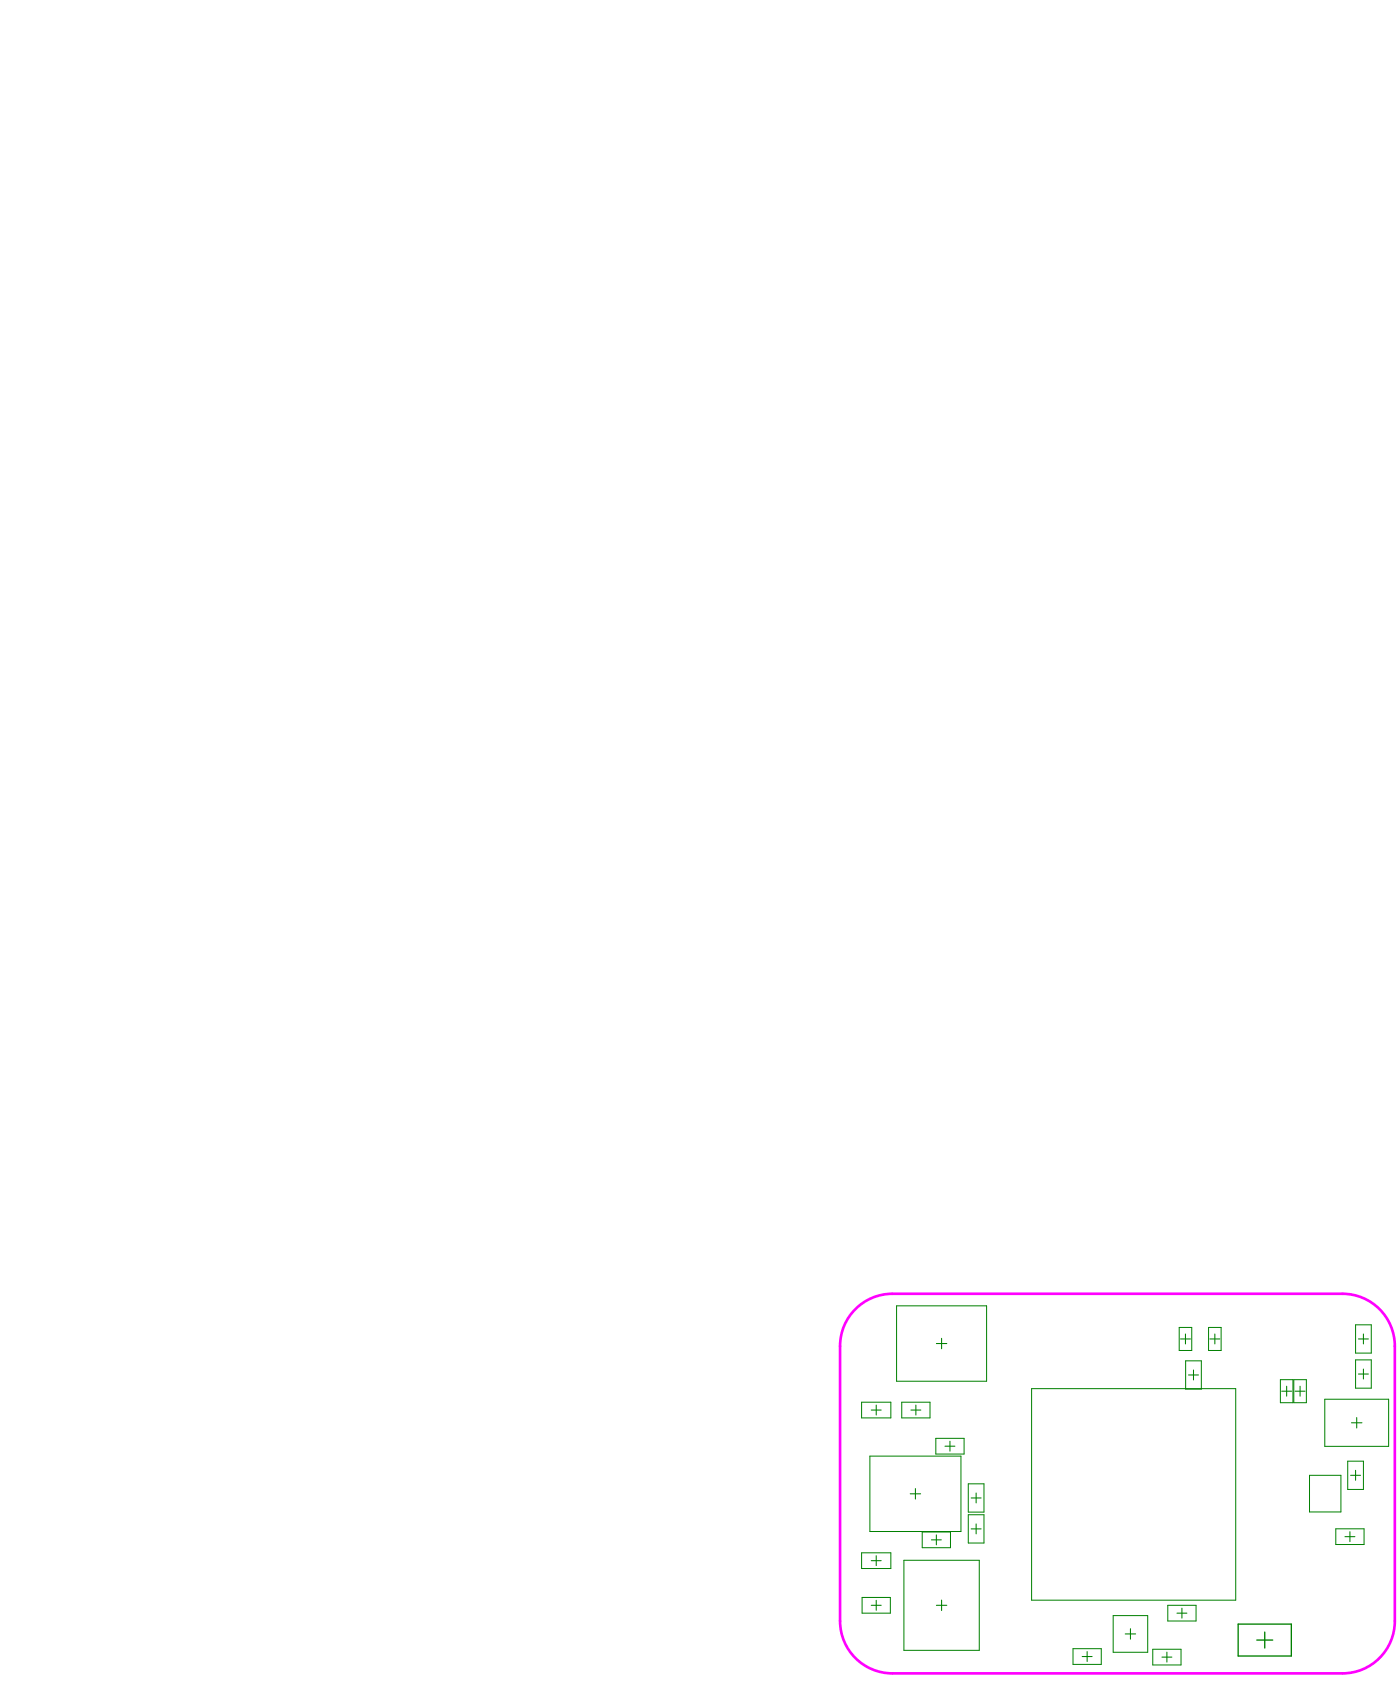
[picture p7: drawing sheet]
<svg xmlns="http://www.w3.org/2000/svg" width="444mm" height="536mm" viewBox="0 0 444 536" stroke-linecap="round" stroke-linejoin="round" font-family="sans-serif">
<path d="M272.1 415.1a16.6 16.6 0 0 1 11.2-4.4h142.9a16.6 16.6 0 0 1 16.7 16.6v87.3a16.6 16.6 0 0 1-16.7 16.6h-142.9a16.6 16.6 0 0 1-16.6-16.6v-87.3a16.6 16.6 0 0 1 5.4-12.2z" fill="none" stroke="#f0f" stroke-width=".85"/>
<g fill="none" stroke="#008000" stroke-width=".32">
<path d="M284.7 414.6h28.5v23.9h-28.5zM374.4 421.4h4v7.3h-4zM376.4 432h5v9h-5zM383.7 421.4h4v7.3h-4zM406.5 438h4v7.3h-4zM410.8 438h4v7.3h-4zM430.4 420.6h5v9h-5zM430.4 431.7h5v9h-5zM273.6 445.1h9.2v5h-9.2zM286.3 445.1h9v5h-9zM297.1 456.6h9v5h-9zM327.5 440.8h64.8v67.2h-64.8z"/>
<path d="M420.6 444.2h20.3v15h-20.3zM276.2 462.3h28.9v23.9h-28.9zM307.4 471.1h5v8.9h-5zM415.8 468.3h9.9v11.7h-9.9zM427.9 463.9h5v8.9h-5zM273.6 493h9.2v4.9h-9.2zM287 495.3h23.9v28.6h-23.9zM292.8 486.3h9v5h-9zM307.4 480.9h5v8.9h-5zM424.1 485.3h9v5h-9zM273.7 507.1h9v5h-9zM353.4 512.9h11v11.6h-11z"/>
<path d="M370.8 509.6h8.9v5h-8.9zM340.7 523.4h9v5h-9zM366 523.6h9v5h-9z"/>
</g>
<g fill="none" stroke="#008000" stroke-width=".33">
<path d="M297.3 426.5h3.3M299 424.9v3.3M374.8 425.1h3.2M376.4 423.5v3.1M377.4 436.5h3.1M378.9 434.9v3.2M384.1 425.1h3.2M385.7 423.5v3.1M431.3 436.2h3.2M431.3 425.1h3.2M432.9 423.5v3.1M432.9 434.6v3.2"/>
<path d="M276.6 447.6h3.2M278.2 446.1v3.1M289.2 447.6h3.2M290.8 446.1v3.1M300 459.1h3.2M301.6 457.5v3.2M406.9 441.6h3.2M408.5 440.1v3.1M411.2 441.6h3.2M412.8 440.1v3.1M429.1 451.7h3.3M430.8 450v3.3"/>
<path d="M289 474.2h3.3M290.6 472.6v3.3M308.3 475.5h3.2M309.9 474v3.1M428.8 468.3h3.2M430.4 466.8v3.1M276.6 495.4h3.2M278.2 493.9v3.1M295.7 488.8h3.2M297.3 487.3v3.1M308.3 485.4h3.2M309.9 483.8v3.1"/>
<path d="M427 487.8h3.2M428.6 486.3v3.1M276.6 509.6h3.2M278.2 508v3.2M297.3 509.6h3.3M299 508v3.3M357.3 518.7h3.3M358.9 517v3.4M373.7 512.1h3.1M375.3 510.5v3.2M343.6 525.9h3.1M345.2 524.3v3.2"/>
<path d="M368.9 526.1h3.2M370.5 524.5v3.1"/>
</g>
<path d="M393.1 515.6h16.9v10.1h-16.9zM401.6 518.1v5.1M399 520.7h5.1" fill="none" stroke="#008000" stroke-width=".42"/>
</svg>
